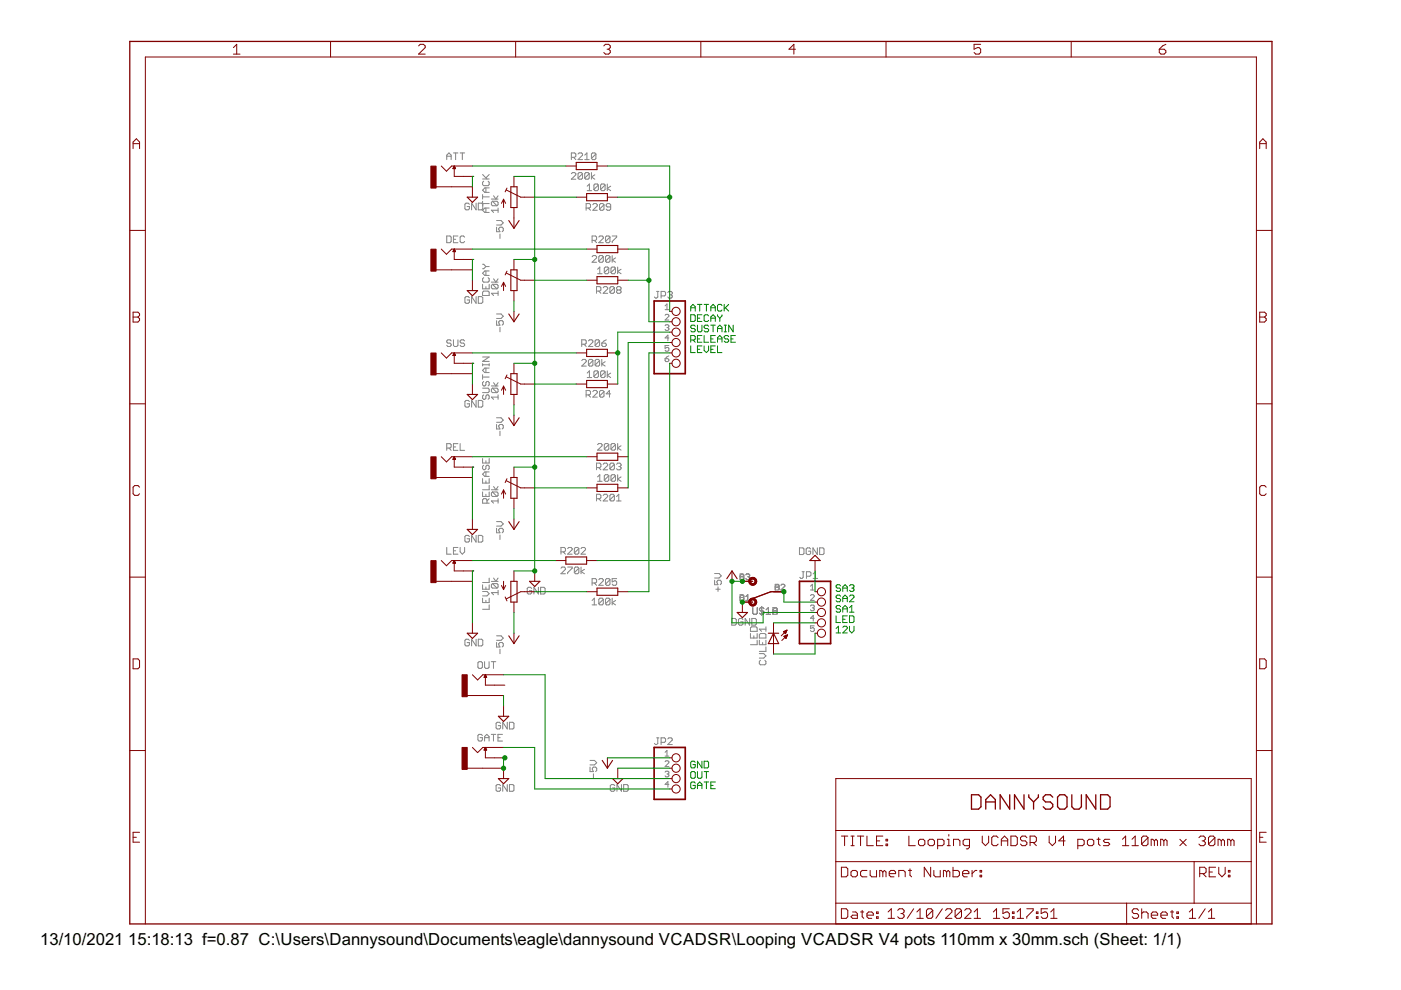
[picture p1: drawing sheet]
<svg xmlns="http://www.w3.org/2000/svg" width="297mm" height="210mm" viewBox="0 0 297 210" stroke-linecap="round" stroke-linejoin="round" font-family="sans-serif">
<defs><g id="words">
<g font-size="4">
<text x="8.5" y="200.4">13/10/2021</text>
<text x="27.2" y="200.4">15:18:13 f=0.87 C:\Users\Dannysound\Documents\eagle\dannysound VCADSR\Looping VCADSR V4 pots 110mm x 30mm.sch (Sheet: 1/1)</text>
</g>
</g></defs>
<g fill="none" stroke="#808080" stroke-width=".21">
<path d="M94.7 33.8v-.9l.5-.5 .5 .5v.9M94.7 33.1h1M96.1 32.4h1M96.6 32.4v1.4M97.6 32.4h.9M98 32.4v1.4M102.3 38h1.4M102.3 37l1 1M102.6 38.4l-.3 .3v.4l.3 .3h.9l.2-.3v-.4l-.2-.3M103 39.8v1M103.7 39.8h-.9l-.5 .5 .5 .5h.9M103.7 37l-.7 .7"/>
<path d="M121.1 36.8l.3-.2h.4l.3 .2v.3l-1 .9h1M121.1 33.4h.7l.3-.3v-.4l-.3-.3h-.7v1.4M121.6 33.4l.5 .4M122.6 32.7l.2-.3h.5l.2 .3v.2l-.9 .9h.9M123.5 36.8v1l-.2 .2h-.5l-.2-.2M123.5 36.8l-.2-.2h-.5l-.2 .2v1M123.5 36.8l-.9 1M124 33.8h.9M124 32.9l.4-.5v1.4M124.5 39.5l.5-.5v1.4M124.9 36.8v1l-.2 .2h-.5l-.2-.2M124.9 36.8l-.2-.2h-.5l-.2 .2v1"/>
<path d="M124.9 36.8l-.9 1M125.4 36.6v1.4M126.1 37.1l-.7 .4 .7 .5M126.3 32.7l-.2-.3h-.5l-.2 .3v.9M126.3 32.7v.9l-.2 .2h-.5l-.2-.2M126.3 32.7l-.9 .9M126.9 39.2v1l-.3 .2h-.4l-.3-.2M126.9 39.2l-.3-.2h-.4l-.3 .2v1M126.9 39.2l-1 1M128.3 39.2l-.2-.2h-.5l-.3 .2v1M128.3 39.2v1l-.2 .2h-.5l-.3-.2M128.3 39.2l-1 1"/>
<path d="M128.8 39v1.4M129.5 39.5l-.7 .4 .7 .5M94.7 50h.7l.3 .3v.9l-.3 .3h-.7zM96.1 50.7h.5M97.1 50h-1v1.5h1M98.5 50.3l-.2-.3h-.5l-.2 .3v.9l.2 .3h.5l.2-.3M99.5 43.3l-.2-.2h-.5l-.2 .2v1l.2 .2h.5l.2-.2v-.5h-.5M100.9 43.1v1.4l-.9-1.4v1.4M101.4 43.1h.7l.3 .2v1l-.3 .2h-.7zM102.3 41.3v.9M102.3 42.7v.9M102.3 56h.3l.4 .5"/>
<path d="M102.3 43.2h1.4M102.3 41.7h1.4M102.6 58.9l-.3 .2v.5l.3 .2h.9l.2-.2v-.5l-.2-.2M103 44.1v.9M103 57.4v1M103 56.5l-.4 .5h-.3M103 56.5h.7M103.7 57.4h-.9l-.5 .5 .5 .5h.9M103.7 44.1h-.9l-.5 .5 .5 .4h.9M104.2 59.8h1.4M104.2 42.2h1.4M104.4 42.7h1l.2 .2v.5l-.2 .2"/>
<path d="M104.4 42.7l-.2 .2v.5l.2 .2h1M104.4 42.7l1 .9M104.6 59.1l.5 .7 .5-.7M104.6 41.5l.5 .7 .5-.7M105.3 48.2v.9h.7l-.3-.4v-.3l.3-.2h.5l.2 .2v.5l-.2 .2M105.3 46.8h.9l.5 .4-.5 .5h-.9M105.6 44.1v.9M105.6 44.6h-1.4l.4 .4M106 49.6v.9M124.3 44.1h.7l.2-.2v-.5l-.2-.2h-.7v1.4M124.5 40.4h1M124.7 44.1l.5 .5"/>
<path d="M125.5 54.4l.3-.2h.5l.2 .2v.3l-1 .9h1M125.5 51h.8l.2-.3v-.4l-.2-.3h-.8v1.5M125.7 43.4l.2-.2h.5l.2 .2v.2l-.9 1h.9M126 51l.5 .5M126.7 57.1l.5-.5v1.4M126.7 58h1M127 50.3l.2-.3h.5l.2 .3v.2l-.9 1h.9M127.9 54.4v1l-.2 .2h-.5l-.2-.2M127.9 54.4l-.2-.2h-.5l-.2 .2v1M127.9 54.4l-.9 1M128.1 43.4v.9l-.3 .3h-.5l-.2-.3M128.1 43.4l-.3-.2h-.5l-.2 .2v.9"/>
<path d="M128.1 43.4l-1 .9M129.1 56.9l-.3-.3h-.4l-.3 .3v.9M129.1 56.9v.9l-.3 .2h-.4l-.3-.2M129.1 56.9l-1 .9M129.3 54.4v1l-.2 .2h-.5l-.2-.2M129.3 54.4l-.2-.2h-.5l-.2 .2v1M129.3 50.3l-.2-.3h-.5l-.2 .3v.9M129.3 50.3v.9l-.2 .3h-.5l-.2-.3M129.3 54.4l-.9 1M129.3 50.3l-.9 .9M129.5 43.9h-.7l-.3-.3 .3-.4h.4l.3 .2v.9l-.3 .3h-.4l-.3-.3M129.8 50h.9v.3l-.9 .9v.3"/>
<path d="M129.8 54.2v1.4M130.5 56.9v.9l-.2 .2h-.5l-.3-.2M130.5 56.9l-.2-.3h-.5l-.3 .3v.9M130.5 56.9l-1 .9M130.5 54.7l-.7 .4 .7 .5M131 56.6v1.4M131.7 57.1l-.7 .5 .7 .4M95.7 72.3l-.3-.2h-.4l-.3 .2 .3 .4h.4l.3 .3-.3 .5h-.4l-.3-.3M96.1 72.1v1.1l.3 .3h.4l.3-.3v-1.1M98.5 72.3l-.2-.2h-.5l-.2 .2 .2 .4h.5l.2 .3v.2l-.2 .3h-.5l-.2-.3M99.5 63.1l-.2-.2h-.5l-.2 .2v1l.2 .2h.5l.2-.2v-.5h-.5M100.9 62.9v1.4l-.9-1.4v1.4"/>
<path d="M101.4 62.9h.7l.3 .2v1l-.3 .2h-.7zM102.3 60.3v.9h1.4v-.9M102.3 62l.3-.3h.9l.2 .3v.7h-1.4zM102.3 77.1v.5M102.3 79.5v.9M102.3 79.9h1.4M102.3 77.3h1.4M102.3 75.7h1.4l-1.4 .9h1.4M103 60.8v.4M103 78v1M103.7 77.1v.5M103.7 78h-.9l-.5 .5 .5 .5h.9"/>
<path d="M104.4 60.3h1l.2 .2v.5l-.2 .2M104.4 60.3l-.2 .2v.5l.2 .2h1M104.4 60.3l1 .9M105.3 68v.9h.7l-.3-.4v-.3l.3-.2h.5l.2 .2v.5l-.2 .2M105.3 66.6h.9l.5 .5-.5 .4h-.9M105.6 61.7v1M105.6 62.2h-1.4l.4 .5M106 69.4v1M123.3 76.5l.3-.3h.5l.2 .3v.2l-1 .9h1M123.3 73h.8l.2-.3v-.4l-.2-.2h-.8v1.4M123.8 73l.5 .5M124.5 79.1l.5-.5v1.5"/>
<path d="M124.8 72.3l.2-.2h.5l.2 .2v.2l-.9 1h.9M125.7 76.5v.9l-.2 .2h-.5l-.2-.2M125.7 76.5l-.2-.3h-.5l-.2 .3v.9M125.7 76.5l-.9 .9M126.5 61.7h.7l.2-.2v-.5l-.2-.2h-.7v1.4M126.9 78.9v.9l-.3 .3h-.4l-.3-.3M126.9 78.9l-.3-.3h-.4l-.3 .3v.9M126.9 78.9l-1 .9M126.9 61.7l.5 .5M127.1 76.5v.9l-.2 .2h-.5l-.2-.2M127.1 76.5l-.2-.3h-.5l-.2 .3v.9M127.1 72.3l-.2-.2h-.5l-.2 .2v.9"/>
<path d="M127.1 72.3v.9l-.2 .3h-.5l-.2-.3M127.1 76.5l-.9 .9M127.1 72.3l-.9 .9M127.6 72.7h.7l.2 .5-.2 .3h-.5l-.2-.3zM127.6 76.2v1.4M127.9 61l.2-.2h.5l.2 .2v.3l-.9 .9h.9M128.3 78.9l-.2-.3h-.5l-.3 .3v.9M128.3 78.9v.9l-.2 .3h-.5l-.3-.3M128.3 78.9l-1 .9M128.3 76.7l-.7 .5 .7 .4M128.5 72.1l-.9 .6M128.8 78.6v1.5"/>
<path d="M129.5 79.1l-.7 .5 .7 .5M130.3 61v1l-.3 .2h-.5l-.2-.2M130.3 61l-.3-.2h-.5l-.2 .2v1M130.3 61l-1 1M131 61.5l-.3 .2 .3 .5h.4l.3-.2v-.3l-.3-.2M131 61.5l-.3-.2 .3-.5h.4l.3 .2v.3l-.3 .2M131 61.5h.4M139.2 61.8h.5M139.5 61.8v1.2l-.3 .2-.5-.2M140.2 62.7h.7l.2-.2v-.5l-.2-.2h-.7v1.4M141 76.1h.6l.2 .4-.2 .2h-.4l-.2-.2zM141 64.9l.4-.4v1.2"/>
<path d="M141 66.8l.2-.1h.4l.2 .1v.3l-.8 .8h.8M141 69l.2-.1h.4l.2 .1-.2 .4M141 65.7h.8M141.4 69.4h.2M141.6 62l.2-.2h.5l.2 .2v.3l-.2 .2M141.6 69.4l.2 .3-.2 .4h-.4l-.2-.3M141.8 73.3h-.8v.6l.4-.2 .4 .2v.4l-.2 .2h-.4l-.2-.2M141.8 71.6h-.8l.6-.5v1.2M141.8 75.5l-.8 .6M142.1 62.5h.2M142.3 62.5l.2 .2-.2 .5h-.5l-.2-.2M94.7 95h.7l.3-.2v-.5l-.3-.2h-.7v1.4"/>
<path d="M95.2 95l.5 .5M96.1 94.8h.5M97.1 94.1h-1v1.4h1M97.6 94.1v1.4h.9M99.5 85.1l-.2-.2h-.5l-.2 .2v1l.2 .2h.5l.2-.2v-.5h-.5M100.9 84.9v1.4l-.9-1.4v1.4M101.4 84.9h.7l.3 .2v1l-.3 .2h-.7zM102.3 82.3h1.2l.2 .2v.5l-.2 .2h-1.2M102.3 97.2v1h1.4v-1M102.6 80.9l-.3 .2v.5l.5 .2 .2-.2v-.5l.3-.2h.2l.2 .2v.5l-.2 .2M102.6 98.6l-.3 .3v.5l.5 .2 .2-.2v-.5l.5-.3 .2 .3v.5l-.2 .2M102.6 83.7l-.3 .3v.4l.5 .3 .2-.3v-.4l.3-.3h.2l.2 .3v.4l-.2 .3"/>
<path d="M103 97.7v.5M104.2 81.8h1.4M104.4 82.3h1l.2 .2v.5l-.2 .2M104.4 82.3l-.2 .2v.5l.2 .2h1M104.4 82.3l1 .9M104.6 81.1l.5 .7 .5-.7M105.3 90v1h.7l-.3-.5v-.2l.3-.3h.5l.2 .3v.4l-.2 .3M105.3 88.6h.9l.5 .5-.5 .4h-.9M105.6 83.7v1M105.6 84.2h-1.4l.4 .5M106 91.4v1M124.3 83.7h.7l.2-.2v-.5l-.2-.2h-.7v1.4"/>
<path d="M124.5 80.1h1M124.7 83.7l.5 .5M125.7 83l.2-.2h.5l.2 .2v.3l-.9 .9h.9M126.5 99.1h.7l.2-.2v-.5l-.2-.2h-.7v1.4M126.7 94.3l.2-.3h.5l.3 .3v.2l-1 .9h1M126.9 99.1l.5 .5M127.9 98.4l.2-.2h.5l.2 .2v.3l-.9 .9h.9M128.1 83v1l-.3 .2h-.5l-.2-.2M128.1 83l-.3-.2h-.5l-.2 .2v1M128.1 83l-1 1M129.1 94.3v.9l-.3 .2h-.4l-.3-.2M129.1 94.3l-.3-.3h-.4l-.3 .3v.9"/>
<path d="M129.1 94.3l-1 .9M129.5 83.5h-1l.7-.7v1.4M130.3 98.4l-.3-.2h-.5l-.2 .2v1M130.3 98.4v1l-.3 .2h-.5l-.2-.2M130.3 98.4l-1 1M130.5 94.3v.9l-.2 .2h-.5l-.3-.2M130.5 94.3l-.2-.3h-.5l-.3 .3v.9M130.5 94.3l-1 .9M130.7 98.4l.3-.2h.4l.3 .2v.3l-.3 .2M131 94v1.4M131.2 98.9h.2M131.4 98.9l.3 .2v.3l-.3 .2h-.4l-.3-.2"/>
<path d="M131.7 94.5l-.7 .5 .7 .4M94.7 116.1v1.4h1M96.1 116.8h.5M97.1 116.1h-1v1.4h1M97.6 116.1v.9l.4 .5 .5-.5v-.9M99.5 113.7l-.2-.2h-.5l-.2 .2v1l.2 .2h.5l.2-.2v-.5h-.5M100.9 113.5v1.4l-.9-1.4v1.4M101.4 113.5h.7l.3 .2v1l-.3 .2h-.7zM102.3 104.3v1h1.4v-1M102.3 101.5v.9h1.4v-.9M103 100.1v.9M103 102v.4"/>
<path d="M103 104.8v.5M103.3 106.7v-.7l-.3-.3h-.4l-.3 .3v.7h1.4M103.7 102.9v.9h-1.4M103.7 105.7l-.4 .5M103.7 100.1h-.9l-.5 .4 .5 .5h.9M104.2 103.8h1.4M104.4 104.3h1l.2 .3v.4l-.2 .3M104.4 104.3l-.2 .3v.4l.2 .3h1M104.4 104.3l1 1M104.6 103.1l.5 .7 .5-.7M105.3 112v1h.7l-.3-.5v-.2l.3-.3h.5l.2 .3v.4l-.2 .3M105.3 110.6h.9l.5 .5-.5 .4h-.9"/>
<path d="M105.6 105.7v1M105.6 106.2h-1.4l.4 .5M106 113.4v1M118.9 117h.7l.3-.2v-.5l-.3-.2h-.7v1.4M119.4 117l.5 .5M120.4 116.3l.2-.2h.5l.2 .2v.2l-.9 1h.9M122.7 116.3l-.2-.2h-.5l-.2 .2v.9M122.7 116.3v.9l-.2 .3h-.5l-.2-.3M122.7 116.3l-.9 .9M123.2 116.3l.2-.2h.5l.2 .2v.2l-.9 1h.9M126.5 105.7h.7l.2-.2v-.4l-.2-.3h-.7v1.4M126.7 101.1l.5-.5v1.4"/>
<path d="M126.7 102h1M126.9 105.7l.5 .5M127.9 105.1l.2-.3h.5l.2 .3v.2l-.9 .9h.9M129.1 100.9l-.3-.3h-.4l-.3 .3v.9M129.1 100.9v.9l-.3 .2h-.4l-.3-.2M129.1 100.9l-1 .9M130.3 105.1v.9l-.3 .2h-.5l-.2-.2M130.3 105.1l-.3-.3h-.5l-.2 .3v.9M130.3 105.1l-1 .9M130.5 100.9l-.2-.3h-.5l-.3 .3v.9M130.5 100.9v.9l-.2 .2h-.5l-.3-.2M130.5 100.9l-1 .9"/>
<path d="M130.7 106.2h1M130.7 105.3l.5-.5v1.4M131 100.6v1.4M131.7 101.1l-.7 .5 .7 .4M169.5 116.2h.7l.3 .2v.9l-.3 .3h-.7zM171.9 116.4l-.3-.2h-.4l-.3 .2v.9l.3 .3h.4l.3-.3v-.4h-.5M173.3 116.2v1.4l-.9-1.4v1.4M173.8 116.2h.7l.2 .2v.9l-.2 .3h-.7zM99.5 135.8l-.2-.3h-.5l-.2 .3v.9l.2 .2h.5l.2-.2v-.5h-.5M100.9 135.5v1.4l-.9-1.4v1.4M101.4 135.5h.7l.3 .3v.9l-.3 .2h-.7zM102.3 124v.9h1.4v-.9"/>
<path d="M102.3 126.8v1h1.4v-1M102.3 125.4h1l.4 .5-.4 .4h-1M103 124.5v.4M103 127.3v.5M103.7 128.2v1h-1.4M103.7 122.6v.9h-1.4M104.2 123.3h1.4M104.4 123.7h1l.2 .3v.5l-.2 .2M104.4 123.7l-.2 .3v.5l.2 .2h1M104.4 123.7l1 1M104.6 122.6l.5 .7 .5-.7M105.3 136.2v1h.7l-.3-.5v-.2l.3-.3h.5l.2 .3v.4l-.2 .3"/>
<path d="M105.3 134.8h.9l.5 .5-.5 .5h-.9M105.6 125.6h-1.4l.4 .5M105.6 125.2v.9M106 137.6v1M112.7 124.8l-.2-.3h-.5l-.2 .3v.9l.2 .2h.5l.2-.2v-.5h-.5M114.2 124.5v1.4l-1-1.4v1.4M114.6 124.5h.7l.3 .3v.9l-.3 .2h-.7zM118.9 120.5l.3-.3h.4l.3 .3v.2l-1 .9h1M120.4 120.2h.9v.3l-.9 .9v.2M122.7 120.5v.9l-.2 .2h-.5l-.2-.2M122.7 120.5l-.2-.3h-.5l-.2 .3v.9M122.7 120.5l-.9 .9"/>
<path d="M123.2 120.2v1.4M123.9 120.7l-.7 .5 .7 .4M125.5 123.6h.8l.2-.2v-.5l-.2-.2h-.8v1.4M125.5 127.3l.5-.5v1.4M125.5 128.2h1M126 123.6l.5 .5M127 122.9l.2-.2h.5l.2 .2v.2l-.9 1h.9M127.9 127.1l-.2-.3h-.5l-.2 .3v.9M127.9 127.1v.9l-.2 .2h-.5l-.2-.2M127.9 127.1l-.9 .9M129.3 122.9l-.2-.2h-.5l-.2 .2v.9M129.3 127.1l-.2-.3h-.5l-.2 .3v.9"/>
<path d="M129.3 122.9v.9l-.2 .3h-.5l-.2-.3M129.3 127.1v.9l-.2 .2h-.5l-.2-.2M129.3 127.1l-.9 .9M129.3 122.9l-.9 .9M129.8 126.8v1.4M130.5 127.3l-.7 .5 .7 .4M130.7 122.7h-.9v.7l.5-.3 .4 .3v.4l-.2 .3h-.5l-.2-.3M151.5 123v1h.7l-.2-.5 .2-.5h.5l.2 .3v.4l-.2 .3M151.5 121.6h1l.4 .5-.4 .5h-1M151.8 124.9h.9M152.2 124.4v1M155.2 131.1h.7l.2 .3v.9l-.2 .2h-.7z"/>
<path d="M156.9 122.1l.4-.4 .4 .4-.2 .2 .2 .2M156.9 122.3h.8M156.9 126.5l.4-.4 .4 .4-.2 .2 .2 .2M156.9 126.7h.8M157.5 131.4l-.2-.3h-.5l-.2 .3v.9l.2 .2h.5l.2-.2v-.5h-.5M157.7 122.7l-.2 .2h-.6v-1.2h.6l.2 .2v1M157.7 127.1l-.2 .2h-.6v-1.2h.6l.2 .2v1M158.1 121.9l.2-.2h.4l.2 .2-.2 .4M158.1 126.5l.4-.4v1.2M158.1 127.3h.8M158.5 122.3h.2M158.7 122.3l.2 .2-.2 .4h-.4l-.2-.2"/>
<path d="M158.9 131.1v1.4l-.9-1.4v1.4M159.1 133.1l.2-.2h1l.2 .2v.8h-1.4zM159.1 134.3v1h1.4v-1M159.4 131.1h.7l.3 .3v.9l-.3 .2h-.7zM159.6 128.8v1.2l.2 .2h.5l.2-.2v-1.2M159.8 134.8v.5M160.5 135.7v1h-1.4M161 135.7v1h1.4v-1M161 134.6l.2-.3h1l.2 .3v.7h-1.4zM161 138.6h.9l.5 .5-.5 .4h-.9M161.2 140l-.2 .3v.4l.2 .2h1l.2-.2v-.4l-.2-.3M161.5 128.6v1.9"/>
<path d="M161.7 136.2v.5M162 129.1l-.3-.3h-.4l-.3 .3v.2l.3 .2h.4l.3 .3v.2l-.3 .2h-.4l-.3-.2M162.4 132.9v1M162.4 137.2v.9h-1.4M162.4 133.4h-1.4l.5 .5M162.4 130.2h1M162.4 129.3l.5-.5v1.4M163.9 129.5h.9M163.9 129.3l.4-.5 .5 .5-.2 .2 .2 .3M164.4 124.3l.4-.4 .4 .4-.2 .2 .2 .2M164.4 124.5h.8M164.8 130l-.2 .2h-.7v-1.4h.7l.2 .3v1.1"/>
<path d="M165.2 124.9l-.2 .2h-.6v-1.2h.6l.2 .2v1M165.6 124.1l.2-.2h.4l.2 .2v.2l-.8 .8h.8M170.1 121.2h.4M170.3 121.2v1.2l-.2 .2h-.3l-.2-.2M171 122.2h.7l.2-.3v-.4l-.2-.3h-.7v1.4M171.8 128.5l.2-.2h.4l.2 .2-.2 .4M171.8 125.1h.8M171.8 126.3l.2-.2h.4l.2 .2v.2l-.8 .8h.8M171.8 124.3l.4-.4v1.2M172.2 128.9h.2M172.4 122.6h1M172.4 121.7l.5-.5v1.4"/>
<path d="M172.4 128.9l.2 .2-.2 .4h-.4l-.2-.2M172.6 132.7h-.8v.6l.4-.2 .4 .2v.4l-.2 .2h-.4l-.2-.2M172.6 131.1h-.8l.6-.6v1.2M101.3 140.5l.3-.2h.4l.3 .2v1l-.3 .2h-.4l-.3-.2zM102.3 155.9l-.3-.2h-.4l-.3 .2v1l.3 .2h.4l.3-.2v-.5h-.5M102.7 140.3v1.2l.3 .2h.4l.3-.2v-1.2M102.7 157.1v-.9l.5-.5 .5 .5v.9M102.7 156.4h1M104.2 140.3h.9M104.2 155.7h.9M104.6 140.3v1.4M104.6 155.7v1.4"/>
<path d="M105.6 156.4h.4M106.1 153.4l-.2-.3h-.5l-.2 .3v.9l.2 .3h.5l.2-.3v-.4h-.5M106.5 155.7h-.9v1.4h.9M107.5 153.1v1.5l-.9-1.5v1.5M108 153.1h.7l.3 .3v.9l-.3 .3h-.7zM139.2 156.4h.5M139.5 156.4v1.2l-.3 .3-.5-.3M140.2 157.4h.7l.2-.2v-.5l-.2-.3h-.7v1.5M141 159.5l.4-.4v1.2M141.6 156.7l.2-.3h.5l.2 .3v.2l-.9 1h.9M106.1 166.6l-.2-.3h-.5l-.2 .3v.9l.2 .3h.5l.2-.3v-.4h-.5M107.5 166.3v1.5l-.9-1.5v1.5"/>
<path d="M108 166.3h.7l.3 .3v.9l-.3 .3h-.7zM125.1 162.6v1h.7l-.2-.5 .2-.5h.5l.2 .3v.5l-.2 .2M125.1 161.2h.9l.5 .5-.5 .5h-.9M125.8 164.1v.9M130.3 166.6l-.2-.3h-.5l-.2 .3v.9l.2 .3h.5l.2-.3v-.4h-.4M131.8 166.3v1.5l-1-1.5v1.5M132.2 166.3h.7l.3 .3v.9l-.3 .3h-.7zM141 160.3h.8M141 161.5l.2-.2h.4l.2 .2v.2l-.8 .8h.8M141 163.7l.2-.2h.4l.2 .2-.2 .4M141.4 164.1h.2M141.6 164.1l.2 .2-.2 .4h-.4l-.2-.2"/>
<path d="M141.8 166.3h-.8l.6-.6v1.2"/>
</g>
<g fill="none" stroke="#800000" stroke-width=".28">
<path d="M27.5 8.8h242.2v187.1h-242.2zM206 168.5h1.5l.5 .5v2l-.5 .6h-1.5zM209 171.6v-2.1l1-1 1 1v2.1M209 170h2M214.1 168.5v3.1l-2.1-3.1v3.1M217.1 168.5v3.1l-2-3.1v3.1M218.1 168.5v.5l1 1M219.1 170v1.6M220.2 168.5v.5l-1.1 1M223.2 169l-.5-.5h-1l-.5 .5v.5l.5 .5h1l.5 .5v.5l-.5 .6h-1l-.5-.6M224.7 168.5h1l.5 .5v2l-.5 .6h-1l-.5-.6v-2zM227.2 168.5v2.5l.6 .6h1l.5-.6v-2.5"/>
<path d="M232.3 168.5v3.1l-2-3.1v3.1M233.3 168.5h1.5l.6 .5v2l-.6 .6h-1.5z"/>
</g>
<g fill="none" stroke="#800000" stroke-width=".23">
<path d="M108.3 39.6h1.3v4.4h-1.3zM122.2 34.4h4.4v1.6h-4.4zM99.1 41.8h2.2l-1.1 1.1zM107.9 46.8l1.1 1.6 1.1-1.6M108.3 57.2h1.3v4.4h-1.3zM124.4 41h4.4v1.6h-4.4zM126.6 52h4.4v1.6h-4.4zM126.6 58.7h4.4v1.5h-4.4zM99.1 61.6h2.2l-1.1 1.1zM107.9 66.6l1.1 1.6 1.1-1.6M108.3 79.2h1.3v4.4h-1.3zM124.4 74.1h4.4v1.5h-4.4z"/>
<path d="M99.1 83.6h2.2l-1.1 1.1zM107.9 88.6l1.1 1.6 1.1-1.6M124.4 80.7h4.4v1.5h-4.4zM126.6 96.1h4.4v1.5h-4.4zM99.1 112.2h2.2l-1.1 1.1zM107.9 110.6l1.1 1.6 1.1-1.6M108.3 101.2h1.3v4.4h-1.3zM120 118.1h4.4v1.5h-4.4zM126.6 102.7h4.4v1.5h-4.4zM172.8 117.8l1.1 1.1h-2.2zM99.1 134.3h2.2l-1.1 1.1zM107.9 134.8l1.1 1.7 1.1-1.7"/>
<path d="M108.3 123.3h1.3v4.4h-1.3zM112.3 123.3h2.2l-1.1 1.1zM126.6 124.7h4.4v1.5h-4.4zM154.1 122.7l1.1-1.6 1.1 1.6M156.3 129.9h2.2l-1.1 1.1zM162.9 134.3h2.2M164 134.3l1.1 2.2h-2.2zM166.2 125.5h-2.8l-4.4 1.6M105.7 151.9h2.2l-1.1 1.1zM105.7 165.1h2.2l-1.1 1.1zM127.7 161.2l1.1 1.7 1.1-1.7M129.9 165.1h2.2l-1.1 1.1z"/>
</g>
<g fill="none" stroke="#800000" stroke-width=".21">
<path d="M49.5 10.1l.7-.7v2.1M49.5 11.5h1.4M70.1 8.8v3.3M88.8 9.7l.3-.3h.7l.3 .3v.4l-1.3 1.4h1.3M109.3 8.8v3.3M128 9.7l.4-.3h.7l.3 .3v.4l-.3 .3M128.7 10.4h.4M129.1 10.4l.3 .4v.3l-.3 .4h-.7l-.4-.4M148.6 8.8v3.3M168.7 10.4h-1.4l1-1v2.1M187.9 8.8v3.3M207.9 9.4h-1.4v1l.7-.3h.4l.3 .3v.7l-.3 .4h-.7l-.4-.4"/>
<path d="M227.1 8.8v3.3M245.8 10.4h1l.4 .4v.3l-.4 .4h-.7l-.3-.4zM247.2 9.4l-.7 .3-.7 .7M28.2 31.5v-1.4l.7-.7 .7 .7v1.4M28.2 30.5h1.4M91.9 39.6h8.3v2.2M93.6 35.2l1.1 1.1 1.1-1.1h4.4M96.1 35.7h.4M96.1 35.6h.4M96.2 35.5h.3M96.2 35.4h.2M96.2 35.3h.2"/>
<path d="M96.3 35.3h.1M96.3 35.2v2.2h4.1M96.3 35.2l.3 .6h-.6zM107.5 39.9l-.4 .8M109 37.4v2.2M120 35.2h2.2M126.6 35.2h2.2M267.1 30.5h1.4M267.1 31.5v-1.4l.7-.7 .7 .7v1.4M27.5 48.9h3.3M91.9 57.2h8.3M93.6 52.8l1.1 1.1 1.1-1.1h4.4"/>
<path d="M96.1 53.3h.4M96.1 53.2h.4M96.1 53.1h.4M96.2 53h.2M96.3 52.9h.1M96.3 52.8v2.2h4.1M96.3 52.8l.3 .6h-.6zM100.2 59.4v2.2M106.8 42.2v1.8M106.8 59.9v1.7M106.8 59.9l-.5 .8M106.8 59.9l.4 .8"/>
<path d="M106.8 42.2l-.5 .9M106.8 42.2l.4 .9M107.3 57.9l3.1 1.5h3M107.3 40.3l3.1 1.5h3M107.5 57.5l-.4 .8M109 44v4.4M109 55v2.2M122.2 41.8h2.2M124.4 59.4h2.2M124.4 52.8h2.2M128.8 41.8h2.2M131 59.4h2.2"/>
<path d="M131 52.8h2.2M266.4 48.9h3.3M28.2 66.2h1.1l.3 .3v.4l-.3 .3 .3 .4v.3l-.3 .4h-1.1zM28.2 67.2h1.1M91.9 79.2h8.3M93.6 74.8l1.1 1.1 1.1-1.1h4.4M96.1 75.3h.4M96.1 75.2h.4M96.2 75.1h.3M96.2 75.1h.2M96.2 75h.2M96.3 74.9h.1"/>
<path d="M96.3 74.8v2.2h4.1M96.3 74.8l.3 .6h-.6zM107.3 79.9l3.1 1.5h3M107.5 79.5l-.4 .8M109 61.6v2.2M109 66v2.2M109 77v2.2M122.2 74.8h2.2M128.8 74.8h2.2M142 74.8h.5M142 77h.5M142 66h.5"/>
<path d="M142 68.2h.5M142 70.4h.5M142 72.6h.5M267.1 66.2h1l.4 .3v.4l-.4 .3 .4 .4v.3l-.4 .4h-1zM267.1 67.2h1M27.5 85.6h3.3M93.6 96.8l1.1 1.1 1.1-1.1h4.4M96.1 97.3h.4M96.1 97.2h.4M96.2 97.2h.3M96.2 97.1h.2M96.2 97h.2"/>
<path d="M96.3 96.9h.1M96.3 96.8v2.2h4.1M96.3 96.8l.3 .6h-.6zM100.2 81.4v2.2M106.8 81.9v1.7M106.8 81.9l-.5 .8M106.8 81.9l.4 .8M109 83.6v2.2M109 88v2.2M109 99v2.2M122.2 81.4h2.2M124.4 96.8h2.2"/>
<path d="M128.8 81.4h2.2M131 96.8h2.2M266.4 85.6h3.3M29.6 103.3l-.3-.3h-.7l-.4 .3v1.4l.4 .3h.7l.3-.3M91.9 101.2h8.3M93.6 118.9l1.1 1.1 1.1-1.1h4.4M96 119.4h.6M96.1 119.3h.4M96.1 119.2h.4M96.2 119.1h.3M96.2 119.1h.2M96.2 119h.2"/>
<path d="M96.3 118.9h.1M96.3 118.9v2.2h4.1M96.3 118.9l.3 .5h-.6zM100.2 110v2.2M106.8 103.9v1.7M106.8 103.9l-.5 .9M106.8 103.9l.4 .9M107.3 101.9l3.1 1.5h3M107.5 101.5l-.4 .8M109 105.6v2.2M109 110v2.2M117.8 118.9h2.2"/>
<path d="M124.4 118.9h2.2M124.4 103.4h2.2M131 103.4h2.2M172.8 118.9v2.2M268.5 103.3l-.4-.3h-.7l-.3 .3v1.4l.3 .3h.7l.4-.3M27.5 122.4h3.3M28.2 139.7h1.1l.3 .4v1.4l-.3 .3h-1.1zM91.9 123.3h8.3M100.2 132.1v2.2M106.3 124.1l.5 .9M106.8 123.3v1.7M107.1 126.6l.4 .8"/>
<path d="M107.2 124.1l-.4 .9M109 121.1v2.2M109 127.7v2.2M109 134.3v2.2M113.4 125.5h-3l-3.1 1.5M113.4 121.1v2.2M124.4 125.5h2.2M131 125.5h2.2M155.2 121.1v2.2M157.4 123.3h2.2M159.6 127.7h-2.2v2.2M164 125.5h2.2"/>
<path d="M164 132.1v6.6M166.1 133.9l.4 .5M166.1 133.9h.6M166.2 134h.5M166.2 135h.6M166.3 133.9h.5M166.3 134.2h.3M166.3 135.1h.5M166.3 134.9h.6M166.4 134.3h.2M166.4 135.1h.3M166.5 134.3h.1"/>
<path d="M166.5 133.8h.3M166.5 135.3h.2M166.6 134.7h.3M166.6 135.4h.1M166.8 133.6h.1M166.8 134.7h.1M166.9 133.6l-1.2 1.2M166.9 133.6l-.4 .8M166.9 133.6l-.8 .3M167 134.6l-1.2 1.2M167 134.6l-.4 .8M167 134.6l-.8 .3 .4 .5"/>
<path d="M172.8 125.5h.5M172.8 134.3h.5M172.8 127.7h.5M172.8 129.9h.5M172.8 132.1h.5M266.4 122.4h3.3M267.1 139.7h1l.4 .4v1.4l-.4 .3h-1zM27.5 159.1h3.3M98.5 147.5h8.3M100.2 143.1l1.1 1.1 1.1-1.1h4.4M100.2 158.5l1.1 1.1 1.1-1.1h4.4M102.7 143.5h.4"/>
<path d="M102.7 158.9h.4M102.7 143.4h.4M102.8 143.4h.3M102.8 158.8h.3M102.8 143.3h.2M102.8 158.7h.2M102.8 158.6h.2M102.8 143.2h.2M102.9 158.5h.1M102.9 143.1h.1M102.9 143.1v2.2h4.1M102.9 158.5v2.2h4.1"/>
<path d="M102.9 143.1l.3 .5h-.6zM102.9 158.5l.3 .5h-.6zM106.8 149.7v2.2M266.4 159.1h3.3M28.2 177.5h.7M29.6 176.5h-1.4v2.1h1.4M98.5 162.9h8.3v2.2M128.8 160.7v2.2M131 162.9v2.2M142 160.7h.5M142 162.9h.5M142 165.1h.5"/>
<path d="M142 167.3h.5M177.2 165.1h88.1v30.8h-88.1zM177.2 176.1h88.1M178.4 177.3h1.3M179.1 177.3v2M180.4 177.3h.7M180.4 179.3h.7M180.8 177.3v2M181.8 177.3h1.3M182.5 177.3v2M183.8 177.3v2h1.4M185.8 178.3h.7"/>
<path d="M187.2 177.3h-1.4v2h1.4M187.9 177.9h.3v.4h-.3zM187.9 179h.3v.3h-.3zM192.7 177.3v2h1.4M194.7 178.3l.4-.4h.6l.4 .4v.7l-.4 .3h-.6l-.4-.3zM196.8 178.3l.3-.4h.7l.3 .4v.7l-.3 .3h-.7l-.3-.3zM198.8 179.3h1l.4-.3v-.7l-.4-.4h-1v2.1M200.8 179.3h.7M200.8 177.9h.4v1.4M201.2 176.9v.4M202.2 179.3v-1.4h1l.3 .4v1M205.5 179.3h-1l-.3-.3v-.7l.3-.4h1v1.7l-.3 .4h-.3"/>
<path d="M208.3 177.3v1.3l.6 .7 .7-.7v-1.3M211.6 177.6l-.3-.3h-.7l-.3 .3v1.4l.3 .3h.7l.3-.3M212.3 178.3h1.4M212.3 179.3v-1.4l.7-.6 .7 .6v1.4M214.3 177.3h1l.4 .3v1.4l-.4 .3h-1zM217.7 177.6l-.3-.3h-.7l-.3 .3v.3l.3 .4h.7l.3 .3v.4l-.3 .3h-.7l-.3-.3M218.4 178.6h1l.3-.3v-.7l-.3-.3h-1v2M219.1 178.6l.6 .7M222.4 177.3v1.3l.7 .7 .7-.7v-1.3M225.8 178.3h-1.3l1-1v2M228.5 179.3h1l.4-.3v-.7l-.4-.4h-1v2.1M230.5 178.3l.4-.4h.7l.3 .4v.7l-.3 .3h-.7l-.4-.3z"/>
<path d="M232.6 177.9h.7M232.9 177.6v1.4l.4 .3M235.3 177.9h-1l-.4 .4 .4 .3h.6l.4 .4-.4 .3h-1M238 179.3h1.3M238 177.9l.7-.6v2M240 179.3h1.4M240 177.9l.7-.6v2M243.4 177.6v1.4l-.3 .3h-.7l-.4-.3M243.4 177.6l-.3-.3h-.7l-.4 .3v1.4M243.4 177.6l-1.4 1.4M244.8 178.3l-.4-.4h-.3v1.4M244.8 178.3v1"/>
<path d="M244.8 178.3l.3-.4 .3 .4v1M246.8 178.3l-.4-.4h-.3v1.4M246.8 178.3v1M246.8 178.3l.3-.4 .3 .4v1M250.1 177.9l1.4 1.4M251.5 177.9l-1.4 1.4M254.2 177.6l.3-.3h.7l.3 .3v.3l-.3 .4M254.9 178.3h.3M255.2 178.3l.3 .3v.4l-.3 .3h-.7l-.3-.3M257.6 177.6l-.4-.3h-.6l-.4 .3v1.4M257.6 177.6v1.4l-.4 .3h-.6l-.4-.3M257.6 177.6l-1.4 1.4"/>
<path d="M258.9 178.3l-.3-.4h-.3v1.4M258.9 178.3v1M258.9 178.3l.4-.4 .3 .4v1M261 178.3l-.4-.4h-.3v1.4M261 178.3v1M261 178.3l.3-.4 .3 .4v1M267.1 177.5h.7M268.5 176.5h-1.4v2.1h1.4M30.8 195.9v-183.8h235.6v183.8M177.2 182.7h88.1M177.2 191.5h88.1M178.4 183.9h1l.3 .3v1.4l-.3 .3h-1z"/>
<path d="M178.4 192.7h1l.3 .3v1.4l-.3 .3h-1zM180.4 184.9l.4-.3h.6l.4 .3v.7l-.4 .3h-.6l-.4-.3zM180.8 193.4h.6l.4 .3v1h-1l-.4-.3 .4-.4h1M182.5 193.4h.6M182.8 193v1.4l.3 .3M183.8 194h1.4v-.3l-.4-.3h-.7l-.3 .3v.7l.3 .3h.7M183.8 184.6h-1l-.3 .3v.7l.3 .3h1M184.5 184.6v1l.3 .3h1v-1.3M185.8 194.4h.4v.3h-.4zM185.8 193.4h.4v.3h-.4zM187.2 184.9l.3-.3 .4 .3v1M187.2 184.9l-.4-.3h-.3v1.3"/>
<path d="M187.2 184.9v1M188.3 194.7h1.4M188.3 193.4l.7-.7v2M188.5 185.2h1.4v-.3l-.4-.3h-.6l-.4 .3v.7l.4 .3h.6M190.3 193l.4-.3h.6l.4 .3v.4l-.4 .3M190.6 185.9v-1.3h1l.3 .3v1M191 193.7h.3M191.3 193.7l.4 .3v.4l-.4 .3h-.6l-.4-.3M192.6 184.6h.7M192.9 184.2v1.4l.4 .3M193.7 192.7l-1.3 2M194.4 194.7h1.3"/>
<path d="M194.4 193.4l.7-.7v2M197.3 183.9v2l-1.3-2v2M197.8 193v1.4l-.4 .3h-.6l-.4-.3M197.8 193l-.4-.3h-.6l-.4 .3v1.4M197.8 193l-1.4 1.4M198 184.6v1l.3 .3h1v-1.3M199.8 192.7l-1.4 2M200.5 193l.3-.3h.7l.3 .3v.4l-1.3 1.3h1.3M200.7 184.9l-.3-.3h-.4v1.3M200.7 184.9v1M200.7 184.9l.3-.3 .4 .3v1M202.1 183.9v2h1l.3-.3v-.7l-.3-.3h-1"/>
<path d="M203.9 193v1.4l-.4 .3h-.7l-.3-.3M203.9 193l-.4-.3h-.7l-.3 .3v1.4M203.9 193l-1.4 1.4M204.1 185.2h1.3v-.3l-.3-.3h-.7l-.3 .3v.7l.3 .3h.7M204.5 193l.4-.3h.6l.4 .3v.4l-1.4 1.3h1.4M206.1 184.6v1.3M206.5 194.7h1.4M206.5 193.4l.7-.7v2M207.1 184.6h-.3l-.7 .6M207.8 185.6h.3v.3h-.3zM207.8 184.6h.3v.3h-.3zM210.6 194.7h1.4"/>
<path d="M210.6 193.4l.7-.7v2M214 192.7h-1.4v1l.7-.3h.4l.3 .3v.7l-.3 .3h-.7l-.4-.3M214.7 194.4h.3v.3h-.3zM214.7 193.4h.3v.3h-.3zM215.7 194.7h1.3M215.7 193.4l.6-.7v2M217.7 192.7h1.4v.3l-1.4 1.4v.3M219.7 194.4h.4v.3h-.4zM219.7 193.4h.4v.3h-.4zM222.1 192.7h-1.4v1l.7-.3h.4l.3 .3v.7l-.3 .3h-.7l-.4-.3M222.8 194.7h1.3M222.8 193.4l.6-.7v2"/>
<path d="M238.9 191.5v4.4M241.4 193l-.3-.3h-.7l-.3 .3v.4l.3 .3h.7l.3 .3v.4l-.3 .3h-.7l-.3-.3M242.1 193.7l.3-.3h.7l.3 .3v1M242.1 192.7v2M244.1 194h1.3v-.3l-.3-.3h-.7l-.3 .3v.7l.3 .3h.7M246.1 194h1.4v-.3l-.4-.3h-.6l-.4 .3v.7l.4 .3h.6M248.2 193.4h.6M248.5 193v1.4l.3 .3M249.5 194.4h.4v.3h-.4zM249.5 193.4h.4v.3h-.4zM252.2 194.7h1.3M252.2 193.4l.6-.7v2"/>
<path d="M253.2 182.7v8.8M254.4 185.2h1l.3-.3v-.7l-.3-.3h-1v2M255 185.2l.7 .7M255.5 192.7l-1.3 2M256.2 194.7h1.4M256.2 193.4l.7-.7v2M256.4 184.9h.6M257.7 183.9h-1.3v2h1.3M258.4 183.9v1.3l.7 .7 .7-.7v-1.3M260.4 185.6h.4v.3h-.4zM260.4 184.6h.4v.3h-.4z"/>
<circle cx="143.3" cy="68.2" r=".87"/>
<circle cx="143.3" cy="72.6" r=".87"/>
<circle cx="143.3" cy="74.8" r=".87"/>
<circle cx="143.3" cy="77" r=".87"/>
<circle cx="143.3" cy="70.4" r=".87"/>
<circle cx="143.3" cy="66" r=".87"/>
<circle cx="174.2" cy="129.9" r=".87"/>
<circle cx="174.2" cy="127.7" r=".87"/>
<circle cx="174.2" cy="132.1" r=".87"/>
<circle cx="174.2" cy="134.3" r=".87"/>
<circle cx="174.2" cy="125.5" r=".87"/>
<circle cx="143.3" cy="165.1" r=".87"/>
<circle cx="143.3" cy="160.7" r=".87"/>
<circle cx="143.3" cy="162.9" r=".87"/>
<circle cx="143.3" cy="167.3" r=".87"/>
</g>
<g fill="#800000" stroke="#800000" stroke-width=".21">
<path d="M91.4 118.9h1.1v4.6h-1.1z"/>
<path d="M91.4 74.8h1.1v4.7h-1.1z"/>
<path d="M98 143.1h1.1v4.6h-1.1z"/>
<path d="M91.4 96.9h1.1v4.6h-1.1z"/>
<path d="M91.4 52.8h1.1v4.7h-1.1z"/>
<path d="M91.4 35.2h1.1v4.7h-1.1z"/>
<path d="M98 158.5h1.1v4.6h-1.1z"/>
</g>
<g fill="#800000" stroke="#800000" stroke-width=".21">
<path d="M159 127.1a.83 .83 0 0 1 1.3 .1 .83 .83 0 0 1-.5 1.3 .83 .83 0 0 1-1-.8h.3a.49 .49 0 0 1 .7-.5 .49 .49 0 0 1 .2 .8 .49 .49 0 0 1-.8-.2l-.1-.1h-.3z" fill-rule="evenodd"/>
<path d="M159 122.7a.83 .83 0 0 1 1.3 .1 .83 .83 0 0 1-.5 1.3 .83 .83 0 0 1-1-.8h.3a.49 .49 0 0 1 .7-.5 .49 .49 0 0 1 .2 .8 .49 .49 0 0 1-.8-.2l-.1-.1h-.3z" fill-rule="evenodd"/>
<path d="M159 127.1a.83 .83 0 0 1 1.3 .1 .83 .83 0 0 1-.5 1.3 .83 .83 0 0 1-1-.8h.3a.49 .49 0 0 1 .7-.5 .49 .49 0 0 1 .2 .8 .49 .49 0 0 1-.8-.2l-.1-.1h-.3z" fill-rule="evenodd"/>
<path d="M159 122.7a.83 .83 0 0 1 1.3 .1 .83 .83 0 0 1-.5 1.3 .83 .83 0 0 1-1-.8h.3a.49 .49 0 0 1 .7-.5 .49 .49 0 0 1 .2 .8 .49 .49 0 0 1-.8-.2l-.1-.1h-.3z" fill-rule="evenodd"/>
</g>
<path d="M138.7 63.8h6.6v15.4h-6.6zM169.5 123.3h6.6v13.2h-6.6zM138.7 158.5h6.6v11h-6.6z" fill="none" stroke="#800000" stroke-width=".36"/>
<g fill="none" stroke="#008000" stroke-width=".21">
<path d="M100.2 35.2h19.8M100.4 37.4h-.2v2.2M109 37.4h4.4v83.7h-4.4M128.8 35.2h13.2v30.8M100.2 52.8h24.2M100.4 55h-.2v4.4M109 55h4.4M113.4 41.8h8.8M113.4 59.4h11M131 41.8h11M133.2 59.4h4.4M133.2 52.8h4.4v15.4h4.4"/>
<path d="M100.2 74.8h22M100.4 77h-.2v4.4M109 77h4.4M109 63.8v2.2M142 77v41.9h-15.4M142 74.8h-4.4v50.7h-4.4M142 72.6h-8.8v30.8M142 70.4h-11v11M146.5 66v-1l.4-.5 .5 .5v1M146.5 66.7h.7l.2 .3v.9l-.2 .3h-.7zM146.5 72.1h.7l.2-.2v-.5l-.2-.3h-.7v1.5M146.5 73.3v1.5h.9"/>
<path d="M146.5 65.3h.9M146.9 72.1l.5 .5M147.4 69.2l-.2-.3h-.5l-.2 .3 .2 .5h.5l.2 .2-.2 .5h-.5l-.2-.3M147.9 64.5h.9M147.9 68.9v1.2l.2 .3h.5l.2-.3v-1.2M147.9 67.5h.5M147.9 71.9h.5M147.9 74.1h.5M148.4 64.5v1.5M148.8 66.7h-.9v1.5h.9M148.8 71.1h-.9v1.5h.9M148.8 73.3h-.9v1.5h.9"/>
<path d="M149.3 64.5h.9M149.3 71.1v1.5h.9M149.3 73.3v1l.5 .5 .4-.5v-1M149.8 64.5v1.5M150.2 67l-.2-.3h-.5l-.2 .3v.9l.2 .3h.5l.2-.3M150.2 69.2l-.2-.3h-.5l-.2 .3 .2 .5h.5l.2 .2-.2 .5h-.5l-.2-.3M150.7 65.3h1M150.7 66v-1l.5-.5 .5 .5v1M150.7 68.2v-1l.5-.5 .5 .5v1M150.7 67.5h1M150.7 68.9h1M150.7 71.9h.5"/>
<path d="M150.7 74.1h.5M151.2 68.9v1.5M151.7 71.1h-1v1.5h1M151.7 73.3h-1v1.5h1M152.1 66.7v.3l.5 .5M152.1 70.4v-1l.5-.5 .5 .5v1M152.1 72.6v-1l.5-.5 .5 .5v1M152.1 73.3v1.5h1M152.1 69.7h1M152.1 71.9h1M152.6 67.5v.7M153.1 64.8l-.3-.3h-.4l-.3 .3v.9l.3 .3h.4l.3-.3"/>
<path d="M153.1 66.7v.3l-.5 .5M153.5 64.5v1.5M153.5 68.9h.5M153.5 70.4h.5M153.8 65.3l.7 .7M153.8 68.9v1.5M154.5 71.4l-.2-.3h-.5l-.3 .3v.2l.3 .3h.5l.2 .2-.2 .5h-.5l-.3-.3M154.5 64.5l-1 1M155 71.9h.4M155.4 68.9v1.5l-.9-1.5v1.5M155.9 71.1h-.9v1.5h.9M100.2 96.8h24.2"/>
<path d="M100.4 99h-.2v11M109 99h4.4M109 85.8v2.2M113.4 81.4h8.8M100.2 118.9h17.6M109 107.8v2.2M113.4 103.4h11M100.4 121.1h-.2v11M109 129.9v4.4M113.4 125.5h11M157.4 123.3h-2.2v8.8h6.6v-2.2h11M164 132.1h8.8"/>
<path d="M166.2 125.5v2.2h6.6M172.8 121.1v4.4M172.8 134.3v4.4h-8.8M177.3 133.2l.5-.4v1.4M177.3 134.2h.9M177.3 130.6v1.4h.9M178.2 124.2l-.2-.2h-.5l-.2 .2 .2 .5h.5l.2 .2-.2 .5h-.5l-.2-.2M178.2 126.4l-.2-.2h-.5l-.2 .2 .2 .5h.5l.2 .2-.2 .5h-.5l-.2-.2M178.2 128.6l-.2-.2h-.5l-.2 .4 .2 .3h.5l.2 .5-.2 .2h-.5l-.2-.2M178.7 133l.2-.2h.5l.2 .2v.2l-.9 1h.9M178.7 125.4v-1l.5-.4 .4 .4v1M178.7 127.6v-1l.5-.4 .4 .4v1"/>
<path d="M178.7 129.8v-1l.5-.4 .4 .4v1M178.7 124.7h.9M178.7 126.9h.9M178.7 129.1h.9M178.7 131.3h.5M179.6 130.6h-.9v1.4h.9M180.1 130.6h.7l.3 .2v1l-.3 .2h-.7zM180.1 132.8v.9l.5 .5 .5-.5v-.9M180.1 124.2l.3-.2h.4l.3 .2-.3 .5M180.1 126.4l.3-.2h.4l.3 .2v.2l-1 1h1M180.1 129.8h1M180.1 128.8l.5-.4v1.4"/>
<path d="M180.6 124.7h.2M180.8 124.7l.3 .2-.3 .5h-.4l-.3-.2M106.8 147.5v2.2M106.8 158.5h6.6v8.8h28.6M106.8 143.1h8.8v22h26.4M107 160.7h-.2v2.2M128.8 160.7h13.2M131 162.9h11M146.7 163.6h.5l.2 .2v1l-.2 .2h-.5l-.2-.2v-1zM147.4 161.6l-.2-.2h-.5l-.2 .2v1l.2 .2h.5l.2-.2v-.5h-.5M147.4 166l-.2-.2h-.5l-.2 .2v1l.2 .2h.5l.2-.2v-.5h-.5M147.9 163.6v1.2l.2 .2h.5l.2-.2v-1.2"/>
<path d="M147.9 167.2v-.9l.5-.5 .4 .5v.9M147.9 166.5h.9M148.8 161.4v1.4l-.9-1.4v1.4M149.3 161.4h.7l.2 .2v1l-.2 .2h-.7zM149.3 163.6h.9M149.3 165.8h.9M149.8 163.6v1.4M149.8 165.8v1.4M150.7 166.5h.5M151.7 165.8h-1v1.4h1"/>
</g>
<g fill="#008000" stroke="#008000" stroke-width=".21">
<circle cx="107" cy="160.7" r=".44"/>
<circle cx="106.8" cy="162.9" r=".44"/>
<circle cx="113.4" cy="99" r=".44"/>
<circle cx="113.4" cy="77" r=".44"/>
<circle cx="113.4" cy="55" r=".44"/>
<circle cx="113.4" cy="121.1" r=".44"/>
<circle cx="157.4" cy="127.7" r=".44"/>
<circle cx="142" cy="41.8" r=".44"/>
<circle cx="166.2" cy="125.5" r=".44"/>
<circle cx="137.6" cy="59.4" r=".44"/>
<circle cx="131" cy="74.8" r=".44"/>
<circle cx="155.2" cy="123.3" r=".44"/>
<circle cx="157.4" cy="123.3" r=".44"/>
</g>
<use href="#words"/>
</svg>
